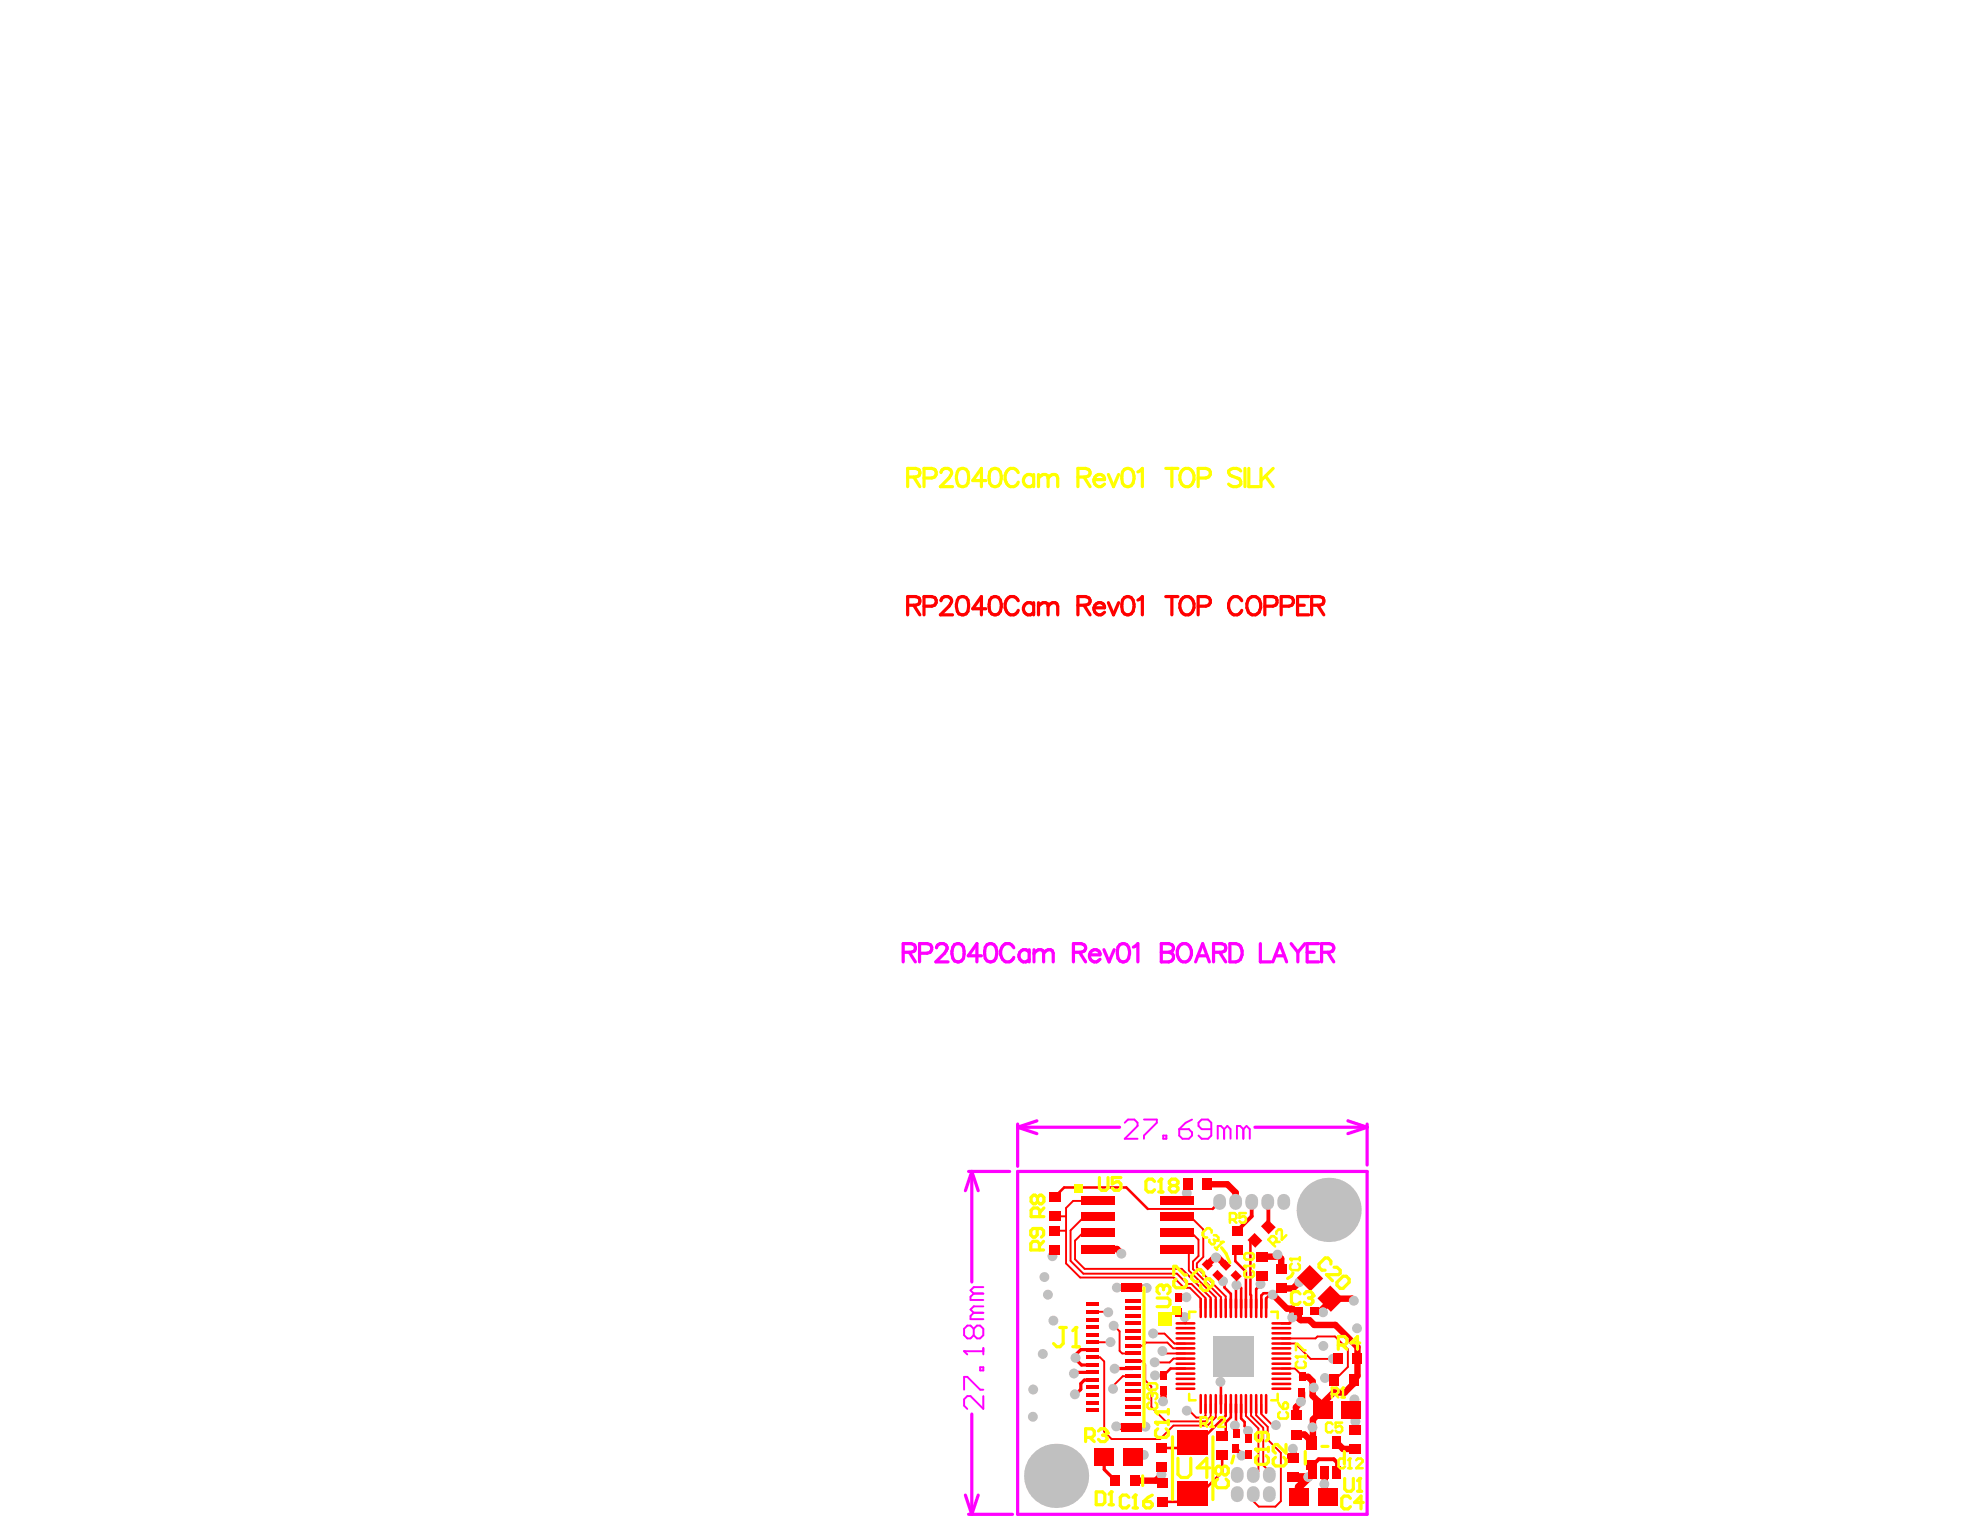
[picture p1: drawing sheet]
<svg xmlns="http://www.w3.org/2000/svg" width="279mm" height="216mm" viewBox="0 0 279 216" stroke-linecap="round" stroke-linejoin="round" font-family="sans-serif">
<g fill="none" stroke="#f0f" stroke-width=".45">
<path d="M127.4 134.4h1.2l.3-.2a.59 .59 0 0 0 0-.9l-.3-.1h-1.2v2.5M128.3 134.4l.9 1.3M129.8 134.5h1a.71 .71 0 0 0 .7-.8l-.3-.4-.4-.1h-1v2.5M132.2 133.7a.63 .63 0 0 1 .5-.5h.4a.62 .62 0 0 1 .4 1l-.2 .3-1.2 1.2h1.7M134.7 133.3a.86 .86 0 0 1 1.3 .4v.5v1a.8 .8 0 0 1-.8 .5 .8 .8 0 0 1-.7-.5 2.04 2.04 0 0 1 .2-1.9zM138.5 134.9h-1.9l1.3-1.7v2.5M139.3 133.3a.82 .82 0 0 1 1.2 .4 1.94 1.94 0 0 1-.2 1.9 .82 .82 0 0 1-1.3-.4 2.23 2.23 0 0 1 .3-1.9zM143.1 133.7a.96 .96 0 0 0-1.1-.6 .96 .96 0 0 0-.8 1.1 1.2 1.2 0 0 0 1.2 1.5l.3-.1 .4-.5M145.2 134.4a.83 .83 0 0 0-1.3-.1 .83 .83 0 0 0 .2 1.3 .72 .72 0 0 0 1.1-.2M145.2 134v1.7M145.9 134.5l.6-.5h.4l.3 .2 .1 .3M145.9 134v1.7"/>
<path d="M147.3 134.5l.6-.5h.4l.2 .2 .1 .3v1.2M147.3 134.5v1.2M151.5 134.4h1.1l.3-.2a.54 .54 0 0 0 0-.9l-.3-.1h-1.1v2.5M152.3 134.4l.9 1.3M153.7 134.7a.83 .83 0 0 0 .5 1 .83 .83 0 0 0 1-.3M153.9 134.4a.72 .72 0 0 1 .8-.4 .72 .72 0 0 1 .5 .7h-1.5zM155.8 134l.7 1.7 .7-1.7M158 133.3a.82 .82 0 0 1 1.3 .4 1.94 1.94 0 0 1-.3 1.9 .82 .82 0 0 1-1.2-.4 2.23 2.23 0 0 1 .2-1.9zM159.9 133.7l.7-.5v2.5M163.9 133.2h1.1l.3 .1a.54 .54 0 0 1 0 .9l-.3 .2 .3 .1a.67 .67 0 0 1 .3 .8 .67 .67 0 0 1-.6 .4h-1.1zM163.9 134.4h1.1M166.4 133.5a.96 .96 0 0 1 1.1-.3 .96 .96 0 0 1 .6 1 1.2 1.2 0 0 1-1.2 1.5 1.48 1.48 0 0 1-.5-2.2z"/>
<path d="M168.7 135.7l1-2.5 1 2.5M169.1 134.9h1.2M171.2 134.4h1.2l.3-.2a.59 .59 0 0 0 0-.9l-.3-.1h-1.2v2.5M172.1 134.4l.9 1.3M173.6 133.2h.8a1.42 1.42 0 0 1 .6 2.2l-.6 .3h-.8zM177.8 133.2v2.5h1.5M179.6 135.7l1-2.5 1 2.5M180 134.9h1.2M182.2 133.2l.9 1.2M183.1 134.4v1.3M184.1 133.2l-1 1.2M184.5 134.4h1"/>
<path d="M186.1 133.2h-1.6v2.5h1.6M186.5 134.4h1.1l.4-.2a.59 .59 0 0 0 0-.9l-.4-.1h-1.1v2.5M187.4 134.4l.8 1.3M143.6 158.6v6M143.6 159.1l2.7 .9M143.6 159.1h14.4M146.3 158.2l-2.7 .9M177.1 159.1h15.8M190.2 158.2l2.7 .9M192.9 158.6v5.8M192.9 159.1l-2.7 .9M136.7 165.3h5.8"/>
<path d="M137.1 165.3l-.9 2.7M137.1 165.3v15.6M137.1 165.3l.9 2.7M143.6 165.3h49.3v48.4h-49.3zM137.1 199.5v14.2M136.2 211l.9 2.7M136.7 213.7h6.2M138 211l-.9 2.7"/>
</g>
<g fill="none" stroke="#f0f" stroke-width=".27">
<path d="M158.7 158.4l.5-.4h.9l.4 .4v.5l-1.8 1.8h1.8M161.4 158h1.8v.4l-1.8 1.8v.5M166.4 159.3h1.4l.4 .5v.4l-.4 .5h-.9l-.5-.5zM168.2 158l-.9 .4-.9 .9M170.9 159.3h-1.3l-.5-.4v-.5l.5-.4h.9l.4 .4v1.8l-.4 .5h-.9l-.5-.5M172.7 159.3l-.4-.4h-.5v1.8M172.7 159.3v1.4M172.7 159.3l.5-.4 .4 .4v1.4M175.5 159.3l-.5-.4h-.5v1.8M175.5 159.3v1.4M175.5 159.3l.4-.4 .5 .4v1.4M164.1 160.2h.5v.5h-.5z"/>
<path d="M136 190.7h.1M136 196.1v-1.8h.5l1.8 1.8h.5M136 190.7h2.8M136 190.7l.5 .4M137.4 187.5l.5-.4h.4l.5 .4v.9l-.5 .5h-.4l-.5-.5M137.4 187.5l-.5-.4h-.4l-.5 .4v.9l.5 .5h.4l.5-.5M137.4 187.5v.9M137.4 185.2l-.5 .5v.5h1.9M137.4 182.5l-.5 .5v.4h1.9M137.4 185.2h1.4M137.4 182.5h1.4M138.3 192.9h.5v.5h-.5z"/>
<path d="M138.8 190.2v.9M138.8 197v1.8l-1.9-1.8h-.4l-.5 .5v.9l.5 .4M138.8 184.3h-1.4l-.5 .5 .5 .4M138.8 181.6h-1.4l-.5 .5 .5 .4"/>
</g>
<path d="M151.7 196.8h.1M151.8 193.7l-.2 .1M152.6 192.6h1.5M154.1 194.7h-1.1l-.5 .5v.9M157.4 193.1v.1" fill="none" stroke="#f00" stroke-width=".45"/>
<path d="M148.8 173.7h1.6M151.4 169.5l-1 1v1.1h-1.6M152.8 174h2.2M153 171.7h2M154.1 191.5h1.1M156.4 185.1v.1M156.8 189.4h.1M156.9 189.4h.1M157.1 195.5v.5" fill="none" stroke="#f00" stroke-width=".27"/>
<circle cx="157.7" cy="181.7" r=".45" fill="#f00"/>
<g fill="none" stroke="#f00" stroke-width=".27">
<path d="M167.8 176.4v2.9M168.2 174l.9 .9M169.1 177.2l-.8 .8v1.1M169.8 177.4l-.9 .9v.6M159.8 192.1h1.3l.5 .5M161.6 194.8l.9 .8M161.7 189.5l-.5 .4h-1.4M164.1 190.9v.1M164.3 188.2l1.4 1.4M164.7 189.5l.8 .8M165.6 191.7l-.6 .6M167.1 181.7h.8l1.5 1.6"/>
<path d="M167.5 181.2h.6l2 2M170.1 198.1v1.7l-.3 .2h-1l-1.3-1.2v.3M170.8 198.1v1.8M171.6 198.1v1.9"/>
</g>
<path d="M161.8 181.7l.1 .1M164 207v1.1" fill="none" stroke="#f00" stroke-width=".91"/>
<path d="M167.3 185.9v.8M173 198.1v1.7M173.7 198.1v1.9l-.7 .7M169.1 203.6h-.8l-.7 .7M169.4 210.8h-1.1l-1.2 1.1" fill="none" stroke="#f00" stroke-width=".36"/>
<circle cx="172.3" cy="195" r=".18" fill="#f00"/>
<g fill="none" stroke="#f00" stroke-width=".36">
<path d="M150.2 167.6l-1.4 1.3M172.1 169.6l-1 1M174.3 178l1.5 1.5M172.6 180.8v.1l.2 .2v.6l.9 .9M174.4 198.1v3l-.1 .1M174.5 181.4h.2M174.7 181.4l.4 .4M174.7 181.4l-.3 .3M175.1 198.1v2.1l.5 .5v.6M176.4 182.7l.1 .1M178 182.8l.3-.3h1.1l-.7 .7M182.4 185.9v.3l-.5 .5"/>
<path d="M176.2 201.9h.1"/>
</g>
<g fill="none" stroke="#f00" stroke-width=".91">
<path d="M157.6 176.2l.7 .7M171.4 177.5h.5l1 1M180.3 177.1l-.1 .2h-2.1M182.4 184.7v1.2M182.9 198.6v1.1M183.3 184.9v1.2l.3 .2M183.4 181l-.9 .8M185.2 194.9v2.1M185.8 185.1h.5M186.6 198.4v.5l-1.3 1.4M190.7 198.9v.8l.6 .6v.3M191 195.2l-1.3 1.3"/>
<path d="M157.6 201.3h.1M183 202.4h1.1M186.9 209.4v1.4l.5 .4M189.5 204.5h1.7"/>
</g>
<g fill="none" stroke="#f00" stroke-width=".27">
<path d="M151.7 175.1v2.6M157.2 187.1l.8 .8M158 190.6l.3 .4M158.4 194.2l-1.3 1.3M175.8 198.1v1.7M176.5 198.1v1.7M177.3 198.1v1.6M178 198.1v1.4l1.6 1.6h.5M182.7 193.1l1 1M185 191.8h3.2M185.9 188.6l-.3 .3M176.9 210.6v1.2"/>
<path d="M178.3 206.8l.8 .8M179.1 207.2v1.2"/>
</g>
<path d="M176.6 169.6v2M178.9 169.6l.1 .1M186.1 205.9l-.8 .8v1.2" fill="none" stroke="#f00" stroke-width=".54"/>
<path d="M183.3 209.8v1.4" fill="none" stroke="#f00" stroke-width="1.1"/>
<path d="M152.5 190.4h1.6" fill="none" stroke="#f00" stroke-width=".45"/>
<circle cx="161.7" cy="201.3" r=".45" fill="#f00"/>
<g fill="none" stroke="#f00" stroke-width=".27">
<path d="M150.4 171.6v6.7l2 2h13.2l1.5 1.4M151.4 169.5h3.6M151.7 177.7l1.4 1.4h13.7l4 4v1.5M152.8 174l-1.1 1.1M153 171.7l-1.9 1.9v4.3l1.8 1.8h13.2l1.4 1.5M162 170.6h9.1M166 171.7h2l1.8 1.8v3.9M166 174h2.2M167.8 179.3l3.8 3.8v1.5M168.3 179.1l4 3.9v1.6M168.9 178.9l4.1 4v1.7M169.1 174.9v2.3"/>
<path d="M154.1 189.4h2.8M154.1 185.1h2.3M155.2 191.5l.6 .6v9.9l1.1 1.1h6.8l1.9-1.9h4.8l1.2-1.2M158 187.9v2.7M158.3 191h1.5M158.4 194.2h1.4M161.6 192.6v2.2M161.7 189.5h3M162.5 195.6v2.9l2 2.1h5.7l.6-.7M162.8 188.2h1.5M163 192.3h2M164.1 191h3.2"/>
<path d="M164.1 190.7v.2M165.5 190.3h1.8M165.6 191.7h1.7M165.7 189.6h1.6M169.4 183.3v1.3M170.1 183.2v1.4M175.8 199.8l1.8 1.8v6l-.7 .8M176.5 199.8l1.8 1.7v5.3M177.3 199.7l1.6 1.6v1.9l1.8 1.8v6.8l-.7 .8h-2.4l-.7-.8M180.8 189.6h2l2.2 2.2M180.8 193.1h1.9M180.8 188.9h4.8"/>
<path d="M183.7 194.1v.2M185.9 188.6h2.5l1.8 1.8v2.5l-1.8 1.8h-1.1"/>
</g>
<g fill="none" stroke="#f00" stroke-width=".91">
<path d="M155 176.2h2.6M167.5 168.4v.6l-.4 .5h-1.1M170.3 167.1h2.9l1.2 1.2v1.3M171.4 177.5l-1.1 1M180.3 177.2l.5 .4v1.5M157.7 181.7h4.1M164.2 196.2v1.6M166.4 183l1.1 .1M179.7 182.7l1.9 2h.8M180.8 181.8h1.7M183.6 186.3h1.2l.7 .7h2.9l3.2 3.1v4.1l-.6 .5v.5M183.7 196.5v1.2l-.8 .9"/>
<path d="M183.7 194.3h.9l.6 .6M186 197.7l.6 .6M189.7 196.5h-1.5l-1.6 1.5v.4l-1.4-1.4M191.1 183.6l-.3-.3h-3v.3l-1.5 1.5M157.6 201.3h4.1M160.1 208.9h3l.9-.8v1.1M182.5 204.5v1.2M185.3 200.3v3.3l-1.2-1.2M186.9 207.9v1.5M188.7 203.6l.8 .9"/>
</g>
<g fill="none" stroke="#f00" stroke-width=".36">
<path d="M150.2 167.6h8.7l3.1 3M174.3 176.1v1.9M175.8 179.5v5.1M176.4 175v7.7M166.3 185.2h.3l.7 .7M167.3 193.1h-2.1l-1 1h-1.1M173 199.8l-3.9 3.8M173.7 182.6v2M174 191.4l-1.7 1.7v5M174.4 181.7v2.9M175.1 181.8v2.8M176.5 182.8v1.8"/>
<path d="M177.9 181.2l-.6 .7v2.7M178 182.8v1.8M178.7 183.2v1.4M180.8 186.7h1.1M164 204.3h3.6M164 211.9h3.1M172.5 205.3v2.4l-3.1 3.1M173 200.7v1.5M175.6 201.3l.7 .6"/>
</g>
<path d="M176.6 171.6l-2 2.1M179 169.7v3.4M174.4 204.4l.9 .9v.1M186.1 205.9h2.1l.5 .5v1.5" fill="none" stroke="#f00" stroke-width=".54"/>
<g fill="none" stroke="#f00" stroke-width=".45">
<path d="M128.1 85.4h1.1l.4-.1a.59 .59 0 0 0 0-1l-.4-.1h-1.1v2.6M128.9 85.4l.9 1.4M130.4 85.5h1.1a.71 .71 0 0 0 .6-.8l-.2-.4-.4-.1h-1.1v2.6M132.8 84.8a.63 .63 0 0 1 .5-.6h.5a.62 .62 0 0 1 .3 1l-.2 .3-1.2 1.3h1.7M135.3 84.3a.86 .86 0 0 1 1.3 .4l.1 .6-.1 1a.8 .8 0 0 1-.8 .5 .8 .8 0 0 1-.7-.5 2.04 2.04 0 0 1 .2-2zM139.1 85.9h-1.8l1.2-1.7v2.6M139.9 84.3a.82 .82 0 0 1 1.3 .4 1.94 1.94 0 0 1-.3 1.9 .82 .82 0 0 1-1.2-.3 2.23 2.23 0 0 1 .2-2zM143.7 84.8a.96 .96 0 0 0-1.1-.6 .96 .96 0 0 0-.8 1 1.2 1.2 0 0 0 1.3 1.6l.5-.4 .1-.3M145.9 85.4a.83 .83 0 0 0-1.3-.1 .83 .83 0 0 0 .2 1.3 .72 .72 0 0 0 1.1-.2M145.9 85v1.8M146.5 85.5l.7-.5h.3l.3 .2 .1 .3M146.5 85v1.8"/>
<path d="M147.9 85.5l.6-.5h.4l.2 .2 .2 .3v1.3M147.9 85.5v1.3M152.1 85.4h1.1l.4-.1a.54 .54 0 0 0 0-1l-.4-.1h-1.1v2.6M153 85.4l.8 1.4M154.4 85.8a.83 .83 0 0 0 .5 .9 .83 .83 0 0 0 1-.3M154.5 85.4a.72 .72 0 0 1 .8-.4 .72 .72 0 0 1 .6 .8h-1.5zM156.4 85l.7 1.8 .8-1.8M158.7 84.3a.82 .82 0 0 1 1.2 .4 1.94 1.94 0 0 1-.3 1.9 .82 .82 0 0 1-1.2-.3 2.23 2.23 0 0 1 .3-2zM160.6 84.7l.6-.5v2.6M164.5 84.2h1.7M165.4 84.2v2.6M166.8 84.5a.96 .96 0 0 1 1.1-.3 .96 .96 0 0 1 .6 1 1.2 1.2 0 0 1-1.2 1.6 1.48 1.48 0 0 1-.5-2.3z"/>
<path d="M169.1 85.5h1.1a.68 .68 0 0 0 .6-.6 .68 .68 0 0 0-.6-.7h-1.1v2.6M175.2 84.8a.96 .96 0 0 0-1.1-.6 .96 .96 0 0 0-.7 1 1.2 1.2 0 0 0 1.2 1.6l.3-.2 .3-.5M176.2 84.5a.88 .88 0 0 1 .8-.3 .88 .88 0 0 1 .8 .6 1.52 1.52 0 0 1-.6 2 1.04 1.04 0 0 1-1.3-1v-.6zM178.5 85.5h1.1l.4-.1a.69 .69 0 0 0 .2-.7 .69 .69 0 0 0-.6-.5h-1.1v2.6M180.8 85.5h1.1a.71 .71 0 0 0 .6-.8l-.2-.4-.4-.1h-1.1v2.6M183.1 85.4h.9M184.7 84.2h-1.6v2.6h1.6M185.1 85.4h1.1l.4-.1a.59 .59 0 0 0 0-1l-.4-.1h-1.1v2.6M185.9 85.4l.9 1.4M151.8 193.7h2.3M152.5 196.1l-.7 .7M152.5 190.4l-1 1.1 1.1 1.1"/>
<path d="M157.4 193.1h2.4M155.8 205.6v1.8l1.6 1.5"/>
</g>
<path d="M182.5 208.4h2.2l-1.4 1.4" fill="none" stroke="#f00" stroke-width="1.1"/>
<g fill="#c0c0c0">
<circle cx="183.3" cy="180.9" r=".7"/>
<circle cx="175.2" cy="205.4" r=".7"/>
<circle cx="176.1" cy="201.9" r=".7"/>
<circle cx="174.3" cy="201.1" r=".7"/>
<circle cx="172.2" cy="195" r=".7"/>
<circle cx="167.2" cy="185.9" r=".7"/>
<circle cx="167.4" cy="183.1" r=".7"/>
<circle cx="171.6" cy="177.4" r=".7"/>
<circle cx="172.6" cy="180.8" r=".7"/>
<circle cx="180.3" cy="177" r=".7"/>
<circle cx="182.4" cy="185.9" r=".7"/>
<circle cx="179.6" cy="182.7" r=".7"/>
<circle cx="177.9" cy="181.2" r=".7"/>
<circle cx="163" cy="194.1" r=".7"/>
<circle cx="162.7" cy="188.2" r=".7"/>
<circle cx="164" cy="190.7" r=".7"/>
<circle cx="162.9" cy="192.2" r=".7"/>
<circle cx="164.1" cy="197.7" r=".7"/>
<circle cx="167.5" cy="199.1" r=".7"/>
<circle cx="163.9" cy="208.1" r=".7"/>
<circle cx="151.8" cy="191.6" r=".7"/>
<circle cx="157.2" cy="187.1" r=".7"/>
<circle cx="156.7" cy="189.4" r=".7"/>
<circle cx="156.4" cy="185.2" r=".7"/>
<circle cx="157.1" cy="196" r=".7"/>
<circle cx="157.3" cy="193.1" r=".7"/>
<circle cx="151.5" cy="193.8" r=".7"/>
<circle cx="151.7" cy="196.8" r=".7"/>
<circle cx="158.2" cy="176.9" r=".7"/>
<circle cx="180" cy="201.1" r=".7"/>
<circle cx="161.4" cy="205.3" r=".7"/>
<circle cx="147.4" cy="180.2" r=".7"/>
<circle cx="147.9" cy="182.7" r=".7"/>
<circle cx="148.5" cy="177.3" r=".7"/>
<circle cx="191.5" cy="187.4" r=".7"/>
<circle cx="191.3" cy="200.6" r=".7"/>
<circle cx="186.9" cy="209.4" r=".7"/>
<circle cx="182.4" cy="204.4" r=".7"/>
<circle cx="184.6" cy="208.4" r=".7"/>
<circle cx="167.5" cy="168.4" r=".7"/>
<circle cx="148.6" cy="186.4" r=".7"/>
<circle cx="147.2" cy="191.1" r=".7"/>
<circle cx="145.8" cy="196.1" r=".7"/>
<circle cx="145.7" cy="199.9" r=".7"/>
<circle cx="185.2" cy="201.4" r=".7"/>
<circle cx="183.6" cy="197.8" r=".7"/>
<circle cx="174.5" cy="181.3" r=".7"/>
<circle cx="186.7" cy="185.2" r=".7"/>
<circle cx="161.8" cy="181.7" r=".7"/>
<circle cx="157.6" cy="181.7" r=".7"/>
<circle cx="161.6" cy="201.3" r=".7"/>
<circle cx="157.5" cy="201.3" r=".7"/>
<circle cx="191" cy="183.6" r=".7"/>
<circle cx="187" cy="194.4" r=".7"/>
<circle cx="186.7" cy="189.9" r=".7"/>
<circle cx="188.1" cy="191.7" r=".7"/>
<circle cx="191.1" cy="197.5" r=".7"/>
<circle cx="185.4" cy="195.8" r=".7"/>
</g>
<path d="M172.1 169.4v.4M174.4 169.4v.4M178.9 169.4v.4M181.2 169.4v.4M174.6 207.9v.5M174.6 210.6v.5M176.9 207.9v.5M176.9 210.6v.5M179.1 207.9v.5M179.1 210.6v.5" fill="none" stroke="#c0c0c0" stroke-width="1.8"/>
<circle cx="149" cy="208.3" r="4.5" fill="#c0c0c0"/>
<path d="M176.6 169.4v.4" fill="none" stroke="#c0c0c0" stroke-width="1.8"/>
<path d="M171.2 188.5h5.7v5.7h-5.7z" fill-rule="evenodd" fill="#c0c0c0"/>
<circle cx="187.5" cy="170.7" r="4.5" fill="#c0c0c0"/>
<g fill="#f00">
<path d="M153.3 198.7h1.7v.6h-1.7z" fill-rule="evenodd"/>
<path d="M153.3 195.5h1.7v.5h-1.7z" fill-rule="evenodd"/>
<path d="M153.3 196.6h1.7v.5h-1.7z" fill-rule="evenodd"/>
<path d="M153.3 194.5h1.7v.5h-1.7z" fill-rule="evenodd"/>
<path d="M153.3 192.3h1.7v.6h-1.7z" fill-rule="evenodd"/>
<path d="M153.3 193.4h1.7v.5h-1.7z" fill-rule="evenodd"/>
<path d="M153.3 191.3h1.7v.5h-1.7z" fill-rule="evenodd"/>
<path d="M153.3 189.1h1.7v.6h-1.7z" fill-rule="evenodd"/>
<path d="M153.3 188.1h1.7v.5h-1.7z" fill-rule="evenodd"/>
<path d="M153.3 183.8h1.7v.5h-1.7z" fill-rule="evenodd"/>
<path d="M153.3 184.8h1.7v.6h-1.7z" fill-rule="evenodd"/>
<path d="M153.3 185.9h1.7v.6h-1.7z" fill-rule="evenodd"/>
<path d="M163.7 195.6h.9v1.3h-.9z" fill-rule="evenodd"/>
<path d="M166.9 166.3h1.4v1.6h-1.4z" fill-rule="evenodd"/>
<path d="M171.7 201.9h1.6v1.3h-1.6z" fill-rule="evenodd"/>
<path d="M175.8 202.4h.9v1.3h-.9z" fill-rule="evenodd"/>
<path d="M182.2 201.8h1.5v1.3h-1.5z" fill-rule="evenodd"/>
<path d="M182.2 199h1.5v1.4h-1.5z" fill-rule="evenodd"/>
<path d="M183.2 195.8h1v1.3h-1z" fill-rule="evenodd"/>
<path d="M182.6 184.4h1.3v1h-1.3z" fill-rule="evenodd"/>
<path d="M153.3 197.7h1.7v.5h-1.7z" fill-rule="evenodd"/>
<path d="M153.3 190.2h1.7v.5h-1.7z" fill-rule="evenodd"/>
<path d="M153.3 187.1h1.7v.5h-1.7z" fill-rule="evenodd"/>
<path d="M156.7 208.2h1.4v1.5h-1.4z" fill-rule="evenodd"/>
<path d="M163.7 193.4h1v1.3h-1z" fill-rule="evenodd"/>
</g>
<path d="M169.4 183.3v2.5M169.4 196.9v2.5" fill="none" stroke="#f00" stroke-width=".36"/>
<path d="M171.7 204.6h1.6v1.4h-1.6z" fill-rule="evenodd" fill="#f00"/>
<path d="M170.8 196.9v2.5M171.6 196.9v2.5M172.3 196.9v2.5M173 196.9v2.5" fill="none" stroke="#f00" stroke-width=".36"/>
<path d="M171.1 179.9l.7-.7 .8 .8-.7 .8z" fill-rule="evenodd" fill="#f00"/>
<path d="M170.8 183.3v2.5M171.6 183.3v2.5M172.3 183.3v2.5M173 183.3v2.5" fill="none" stroke="#f00" stroke-width=".36"/>
<path d="M175.7 204.6h1v1.2h-1z" fill-rule="evenodd" fill="#f00"/>
<path d="M174.4 183.3v2.5M174.4 196.9v2.5M175.1 183.3v2.5M175.1 196.9v2.5M175.8 183.3v2.5M175.8 196.9v2.5M176.5 183.3v2.5M176.5 196.9v2.5M178 183.3v2.5M178 196.9v2.5M178.7 183.3v2.5M178.7 196.9v2.5" fill="none" stroke="#f00" stroke-width=".36"/>
<g fill="#f00">
<path d="M181.7 205.1h1.6v1.3h-1.6z" fill-rule="evenodd"/>
<path d="M181.7 207.8h1.6v1.3h-1.6z" fill-rule="evenodd"/>
<path d="M183.3 193.7h.9v1.2h-.9z" fill-rule="evenodd"/>
<path d="M186.4 207h1.1v1.8h-1.1z" fill-rule="evenodd"/>
<path d="M185.3 197.7h2.7v2.5h-2.7z" fill-rule="evenodd"/>
<path d="M190.3 193.9h1.4v1.6h-1.4z" fill-rule="evenodd"/>
<path d="M177.9 173l1-.9 1.1 1.1-1 1z" fill-rule="evenodd"/>
<path d="M158.8 198.3h2.1v.5h-2.1z" fill-rule="evenodd"/>
<path d="M158.8 199.3h2.1v.5h-2.1z" fill-rule="evenodd"/>
<path d="M158.8 197.1h2.1v.6h-2.1z" fill-rule="evenodd"/>
<path d="M158.8 196.1h2.1v.5h-2.1z" fill-rule="evenodd"/>
<path d="M158.8 195h2.1v.6h-2.1z" fill-rule="evenodd"/>
<path d="M158.8 192.8h2.1v.5h-2.1z" fill-rule="evenodd"/>
<path d="M158.8 191.8h2.1v.5h-2.1z" fill-rule="evenodd"/>
<path d="M158.8 187.5h2.1v.6h-2.1z" fill-rule="evenodd"/>
<path d="M158.8 189.7h2.1v.5h-2.1z" fill-rule="evenodd"/>
<path d="M158.8 188.6h2.1v.5h-2.1z" fill-rule="evenodd"/>
<path d="M158.8 184.3h2.1v.5h-2.1z" fill-rule="evenodd"/>
<path d="M158.8 185.4h2.1v.5h-2.1z" fill-rule="evenodd"/>
<path d="M152.6 173.4h4.8v1.2h-4.8z" fill-rule="evenodd"/>
<path d="M148 173h1.6v1.3h-1.6z" fill-rule="evenodd"/>
<path d="M152.6 171.1h4.8v1.2h-4.8z" fill-rule="evenodd"/>
<path d="M148 171h1.6v1.3h-1.6z" fill-rule="evenodd"/>
<path d="M163.2 206.4h1.5v1.3h-1.5z" fill-rule="evenodd"/>
</g>
<path d="M166 196h2.5M166 195.3h2.5M166 193.8h2.5M166 193.1h2.5M166 192.4h2.5M166 191h2.5M166 191.7h2.5M166 188.1h2.5M166 188.9h2.5M166 189.6h2.5M166 187.4h2.5" fill="none" stroke="#f00" stroke-width=".36"/>
<g fill="#f00">
<path d="M165.9 184.6h.9v1.3h-.9z" fill-rule="evenodd"/>
<path d="M169.6 178.4l.7-.7 .9 .9-.8 .7z" fill-rule="evenodd"/>
<path d="M172.1 178.5l.8-.8 .8 .9-.7 .7z" fill-rule="evenodd"/>
<path d="M163.7 173.4h4.7v1.2h-4.7z" fill-rule="evenodd"/>
<path d="M173.8 173h1.6v1.3h-1.6z" fill-rule="evenodd"/>
<path d="M163.7 171.1h4.7v1.2h-4.7z" fill-rule="evenodd"/>
<path d="M169.6 166.3h1.4v1.6h-1.4z" fill-rule="evenodd"/>
<path d="M184.3 206h1.5v1.4h-1.5z" fill-rule="evenodd"/>
<path d="M188.1 202.7h1.1v1.8h-1.1z" fill-rule="evenodd"/>
<path d="M184.7 202.7h1.2v1.8h-1.2z" fill-rule="evenodd"/>
<path d="M184.3 203.3h1.5v1.3h-1.5z" fill-rule="evenodd"/>
</g>
<path d="M179.6 196h2.5M179.6 195.3h2.5M179.6 191h2.5M179.6 193.8h2.5M179.6 193.1h2.5M179.6 192.4h2.5M179.6 191.7h2.5" fill="none" stroke="#f00" stroke-width=".36"/>
<path d="M188.2 191h1.3v1.5h-1.3z" fill-rule="evenodd" fill="#f00"/>
<path d="M179.6 188.1h2.5M179.6 188.9h2.5M179.6 189.6h2.5M179.6 187.4h2.5" fill="none" stroke="#f00" stroke-width=".36"/>
<g fill="#f00">
<path d="M184.9 184.4h1.2v1h-1.2z" fill-rule="evenodd"/>
<path d="M180 181.1h1.6v1.4h-1.6z" fill-rule="evenodd"/>
<path d="M177.3 176.7h1.6v1.3h-1.6z" fill-rule="evenodd"/>
<path d="M190.9 191h1.3v1.5h-1.3z" fill-rule="evenodd"/>
<path d="M159.4 208.2h1.4v1.5h-1.4z" fill-rule="evenodd"/>
<path d="M154.5 204.3h2.7v2.5h-2.7z" fill-rule="evenodd"/>
<path d="M158.8 190.7h2.1v.6h-2.1z" fill-rule="evenodd"/>
<path d="M158.8 193.9h2.1v.6h-2.1z" fill-rule="evenodd"/>
<path d="M152.6 175.7h4.8v1.1h-4.8z" fill-rule="evenodd"/>
<path d="M158.8 183.3h2.1v.5h-2.1z" fill-rule="evenodd"/>
<path d="M158.8 186.5h2.1v.5h-2.1z" fill-rule="evenodd"/>
<path d="M148 175.7h1.6v1.4h-1.6z" fill-rule="evenodd"/>
<path d="M152.6 168.9h4.8v1.2h-4.8z" fill-rule="evenodd"/>
<path d="M148 168.2h1.6v1.4h-1.6z" fill-rule="evenodd"/>
<path d="M173.9 203.8h1v1.3h-1z" fill-rule="evenodd"/>
<path d="M166.1 209h4.3v3.5h-4.3z" fill-rule="evenodd"/>
<path d="M163.2 203.7h1.5v1.3h-1.5z" fill-rule="evenodd"/>
<path d="M163.2 208.5h1.6v1.4h-1.6z" fill-rule="evenodd"/>
<path d="M163.2 211.2h1.6v1.4h-1.6z" fill-rule="evenodd"/>
<path d="M174 201.6h.9v1.3h-.9z" fill-rule="evenodd"/>
</g>
<path d="M166 194.6h2.5M166 190.3h2.5M170.1 196.9v2.5M173.7 196.9v2.5" fill="none" stroke="#f00" stroke-width=".36"/>
<g fill="#f00">
<path d="M173.6 180l.8-.8 .8 .9-.7 .7z" fill-rule="evenodd"/>
<path d="M165.8 182.4h1v1.3h-1z" fill-rule="evenodd"/>
</g>
<path d="M166 186.7h2.5M170.1 183.3v2.5M173.7 183.3v2.5" fill="none" stroke="#f00" stroke-width=".36"/>
<g fill="#f00">
<path d="M163.7 175.7h4.7v1.1h-4.7z" fill-rule="evenodd"/>
<path d="M173.8 175.7h1.6v1.4h-1.6z" fill-rule="evenodd"/>
<path d="M163.7 168.9h4.7v1.2h-4.7z" fill-rule="evenodd"/>
<path d="M184.7 207h1.2v1.8h-1.2z" fill-rule="evenodd"/>
<path d="M188.1 207h1.1v1.8h-1.1z" fill-rule="evenodd"/>
<path d="M181.9 210h2.7v2.5h-2.7z" fill-rule="evenodd"/>
<path d="M186 210h2.7v2.5h-2.7z" fill-rule="evenodd"/>
</g>
<path d="M177.3 196.9v2.5M179.6 194.6h2.5M179.6 190.3h2.5" fill="none" stroke="#f00" stroke-width=".36"/>
<g fill="#f00">
<path d="M187.6 193.9h1.4v1.6h-1.4z" fill-rule="evenodd"/>
<path d="M177.3 179.4h1.6v1.3h-1.6z" fill-rule="evenodd"/>
</g>
<path d="M177.3 183.3v2.5M179.6 186.7h2.5" fill="none" stroke="#f00" stroke-width=".36"/>
<g fill="#f00">
<path d="M183 180.3l1.8-1.8 1.9 1.9-1.8 1.8z" fill-rule="evenodd"/>
<path d="M185.9 183.2l1.8-1.8 1.9 1.9-1.8 1.8z" fill-rule="evenodd"/>
<path d="M180 178.4h1.6v1.4h-1.6z" fill-rule="evenodd"/>
<path d="M190.4 203.8h1.6v1.3h-1.6z" fill-rule="evenodd"/>
<path d="M190.4 201.1h1.6v1.3h-1.6z" fill-rule="evenodd"/>
<path d="M166.2 201.8h4.3v3.6h-4.3z" fill-rule="evenodd"/>
<path d="M176 175l1-1 1.1 1.1-1 1z" fill-rule="evenodd"/>
<path d="M158.3 181.1h2.8v1.2h-2.8z" fill-rule="evenodd"/>
<path d="M158.5 204.3h2.7v2.5h-2.7z" fill-rule="evenodd"/>
<path d="M158.3 200.8h2.8v1.2h-2.8z" fill-rule="evenodd"/>
<path d="M189.3 197.7h2.8v2.5h-2.8z" fill-rule="evenodd"/>
</g>
<path d="M151.6 167.2h1.1v1.1h-1.1z" fill="#ff0"/>
<path d="M167.8 196.7v.9h.9M168.7 185.1h-.9v.9M179.4 185.1h.9v.9M180.3 196.7v.9h-.9" fill="none" stroke="#ff0" stroke-width=".36"/>
<path d="M172.4 176.1l.6 .8 .6 1.3M182.5 179.6l-.3 .4-.5 .4M161.4 181.7v19.6M161.2 208.3v1.3M165.5 202.7v8.9M171.2 202.7v8.9M174.1 205.5l-.3 1M184.2 204.8v1.8M186.5 204.1h.9M189.7 204.8v1.8" fill="none" stroke="#ff0" stroke-width=".45"/>
<g fill="#ff0">
<path d="M165.5 184.3h1.1v1.2h-1.1z" fill-rule="evenodd"/>
<path d="M163.5 185.2h1.9v1.9h-1.9z" fill-rule="evenodd"/>
</g>
<path d="M182.1 177.7h1.3M182.3 178.3l-.2 .3v.4l.2 .2h.9l.2-.2v-.4l-.2-.3M183.4 177.4v.5" fill="none" stroke="#ff0" stroke-width=".36"/>
<circle cx="182.1" cy="177.7" r=".18" fill="#ff0"/>
<path d="M175.6 178.6h1.3M175.8 179.3l-.2 .2v.5l.2 .2h.9l.2-.2v-.5l-.2-.2M176.9 178.4v.5M182.1 177.7l.2 .2" fill="none" stroke="#ff0" stroke-width=".36"/>
<path d="M146.4 169l-.3-.3h-.3l-.3 .3v.6l.3 .3h.3l.3-.3M146.4 169l.3-.3h.3l.3 .3v.6l-.3 .3h-.3l-.3-.3M146.4 169v.6M146.7 171.7v-.9l-.3-.3h-.6l-.3 .3v.9h1.8M147.3 170.5l-.6 .6M171.8 208.7l-.3 .3v.6l.3 .3h1.2l.3-.3v-.6l-.3-.3M172.4 207.2l-.3-.3h-.3l-.3 .3v.6l.3 .3h.3l.3-.3M172.4 207.2l.3-.3h.3l.3 .3v.6l-.3 .3h-.3l-.3-.3M172.4 207.2v.6" fill="none" stroke="#ff0" stroke-width=".45"/>
<circle cx="175.6" cy="178.6" r=".18" fill="#ff0"/>
<path d="M175.6 178.6l.2 .3M175.6 177.1l.2-.3h.9l.2 .3v.4l-.2 .2h-.9l-.2-.2zM182.9 191.4h1.3M183.1 192.1l-.2 .2v.5l.2 .2h.9l.2-.2v-.5l-.2-.2M184.2 191.2v.5" fill="none" stroke="#ff0" stroke-width=".36"/>
<circle cx="182.9" cy="191.4" r=".18" fill="#ff0"/>
<path d="M182.9 191.4l.2 .3M182.9 190.5v-.9h.2l.9 .9h.2" fill="none" stroke="#ff0" stroke-width=".36"/>
<path d="M146.4 173.4v.9l-.4 .3h-.2l-.3-.3v-.6l.3-.3h1.1l.4 .3v.6l-.4 .3M146.7 176.4v-.9l-.3-.3h-.6l-.3 .3v.9h1.8M147.3 175.2l-.6 .6M155.1 166.2v1.5l.4 .3h.5l.4-.3v-1.5M158.2 166.2h-1.3v.9l.6-.3h.4l.3 .3v.6l-.3 .3h-.6l-.4-.3M162.9 166.7l-.3-.3h-.6l-.3 .3v1.2l.3 .3h.6l.3-.3M163.5 168.2h.6M163.8 166.4v1.8" fill="none" stroke="#ff0" stroke-width=".45"/>
<circle cx="163.8" cy="166.4" r=".23" fill="#ff0"/>
<path d="M163.8 166.4l-.3 .3M165.3 167.3l-.3-.3v-.3l.3-.3h.6l.3 .3v.3l-.3 .3M165.3 167.3l-.3 .3v.3l.3 .3h.6l.3-.3v-.3l-.3-.3M165.3 167.3h.6" fill="none" stroke="#ff0" stroke-width=".45"/>
<path d="M187.9 196.7h.7l.2-.2v-.4l-.2-.3h-.7v1.4M188.4 196.7l.4 .5M189.3 197.2h.4M189.5 195.8v1.4" fill="none" stroke="#ff0" stroke-width=".36"/>
<circle cx="189.5" cy="195.8" r=".18" fill="#ff0"/>
<path d="M189.5 195.8l-.2 .3" fill="none" stroke="#ff0" stroke-width=".36"/>
<path d="M154.7 210.5h.9l.3 .3v1.2l-.3 .3h-.9zM156.5 212.3h.6M156.8 210.5v1.8" fill="none" stroke="#ff0" stroke-width=".45"/>
<circle cx="156.8" cy="210.5" r=".23" fill="#ff0"/>
<path d="M156.8 210.5l-.3 .3M166.2 205.8v2.2l.5 .5h.9l.4-.5v-2.2M170.7 207.1h-1.8l1.4-1.3v2.7" fill="none" stroke="#ff0" stroke-width=".45"/>
<path d="M162.2 197.9l-.3 .2v.5l.3 .2h.9l.2-.2v-.5l-.2-.2M162.4 196.6h-.2l-.3 .2v.4l.3 .3" fill="none" stroke="#ff0" stroke-width=".36"/>
<circle cx="162.4" cy="196.6" r=".18" fill="#ff0"/>
<path d="M161.9 195.4l.3-.2h.9l.2 .2v.5l-.2 .2h-.9l-.3-.2zM162.4 196.6l.2 .2M162.6 196.8v.2M162.6 196.8l.2-.2h.3l.2 .2v.4l-.2 .3" fill="none" stroke="#ff0" stroke-width=".36"/>
<path d="M163.1 200.7h1.8M163.4 201.6l-.3 .3v.6l.3 .3h1.1l.4-.3v-.6l-.4-.3M164.9 200.4v.6" fill="none" stroke="#ff0" stroke-width=".45"/>
<circle cx="163.1" cy="200.7" r=".23" fill="#ff0"/>
<path d="M163.1 199.2h1.8M164.9 198.9v.6M163.1 200.7l.3 .3" fill="none" stroke="#ff0" stroke-width=".45"/>
<circle cx="163.1" cy="199.2" r=".23" fill="#ff0"/>
<path d="M163.1 199.2l.3 .3" fill="none" stroke="#ff0" stroke-width=".45"/>
<path d="M171 200v1.3M169.4 200.9h.7l.2-.2v-.5l-.2-.2h-.7v1.3M169.9 200.9l.4 .4M170.8 201.3h.4" fill="none" stroke="#ff0" stroke-width=".36"/>
<circle cx="171" cy="200" r=".18" fill="#ff0"/>
<path d="M171 200l-.2 .2M171.9 200.2l.2-.2h.5l.2 .2v.2l-.9 .9h.9" fill="none" stroke="#ff0" stroke-width=".36"/>
<path d="M165.6 179.9v-1.2h.4l1.1 1.2h.3M163.3 183.2h1.5l.3 .3v.6l-.3 .3h-1.5M163.9 181.4h-.3l-.3 .3v.6l.3 .3M166 180.5l-.4 .3v.6l.4 .3h1.1l.3-.3v-.6l-.3-.3M169.4 181.3v.4l.4 .4h.5l.9-.8v-.4l-.5-.4h-.4l-.2 .1v.5l.6 .6M169.8 180v-.4l-.4-.5h-.4l-.8 .9v.5l.4 .4h.4" fill="none" stroke="#ff0" stroke-width=".45"/>
<circle cx="163.9" cy="181.4" r=".23" fill="#ff0"/>
<path d="M163.9 181.4l.3 .3M164.2 181.7v.3M164.2 181.7l.3-.3h.3l.3 .3v.6l-.3 .3M183.5 182.6l-.4-.3h-.5l-.4 .3v1.2l.4 .3h.5l.4-.3M184 182.6l.4-.3h.6l.3 .3v.3M180 205.6l-.3 .4v.5l.3 .4h1.2l.3-.4v-.5l-.3-.4M181.5 203.8v1.3l-1.3-1.3h-.2l-.3 .3v.6l.3 .4" fill="none" stroke="#ff0" stroke-width=".45"/>
<path d="M180.4 197.9l.2 .5 .5 .4M180.6 199.3l-.2 .2v.4l.2 .3h.9l.2-.3v-.4l-.2-.2M181.1 198.1l.2-.2h.2l.2 .2v.5l-.2 .2h-.4zM188 201l-.2-.2h-.4l-.3 .2v.9l.3 .2h.4l.2-.2M189.4 200.8h-.9v.6l.4-.2h.3l.2 .2v.5l-.2 .2h-.5l-.2-.2" fill="none" stroke="#ff0" stroke-width=".36"/>
<circle cx="185.3" cy="182.9" r=".23" fill="#ff0"/>
<path d="M149.6 187.3h.9M150 187.3v2.3l-.4 .4h-.5l-.4-.4M151.4 190h.9M151.8 187.3v2.7M184.6 183.2h.4M185 183.2l.3 .3v.3l-.3 .3h-.6l-.4-.3M185.3 182.9l-.3 .3" fill="none" stroke="#ff0" stroke-width=".45"/>
<circle cx="151.8" cy="187.3" r=".23" fill="#ff0"/>
<path d="M151.8 187.3l-.4 .5M153.2 202.8h.9l.3-.3v-.6l-.3-.3h-.9v1.8M153.8 202.8l.6 .6M155 201.9l.3-.3h.6l.3 .3v.3" fill="none" stroke="#ff0" stroke-width=".45"/>
<circle cx="156.2" cy="202.2" r=".23" fill="#ff0"/>
<path d="M155.6 202.5h.3M155.9 202.5l.3 .3v.3l-.3 .3h-.6l-.3-.3M156.2 202.2l-.3 .3" fill="none" stroke="#ff0" stroke-width=".45"/>
<path d="M171 173.9v-.3l-.3-.3h-.4l-.6 .6v.4l.3 .3h.3M171.3 174.3h.3l.3 .3v.3l-.2 .2" fill="none" stroke="#ff0" stroke-width=".36"/>
<circle cx="171.7" cy="175.1" r=".18" fill="#ff0"/>
<path d="M170.7 174.9v.4l.3 .3h.3l.1-.2v-.3M171.3 174.9l.1 .2M171.4 175.1h.3M171.4 176l.3 .3M172.6 175.3l-1 .9" fill="none" stroke="#ff0" stroke-width=".36"/>
<circle cx="172.6" cy="175.3" r=".18" fill="#ff0"/>
<path d="M172.2 175.3h.4" fill="none" stroke="#ff0" stroke-width=".36"/>
<path d="M177.2 204.5h1.8M177.5 205.4l-.3 .3v.6l.3 .3h1.2l.3-.3v-.6l-.3-.3M179 204.2v.6" fill="none" stroke="#ff0" stroke-width=".45"/>
<circle cx="177.2" cy="204.5" r=".23" fill="#ff0"/>
<path d="M177.2 204.5l.3 .3M178.1 202.1v.9l-.3 .3h-.3l-.3-.3v-.6l.3-.3h1.2l.3 .3v.6l-.3 .3" fill="none" stroke="#ff0" stroke-width=".45"/>
<path d="M179.6 175.6l.5-.5v-.3l-.4-.4h-.3l-.4 .5 .9 1M179.9 175.3h.7M180.1 174.1v-.3l.3-.3h.3l.2 .2v1.2l.6-.6M189.8 206l-.2-.2h-.5l-.2 .2v1l.2 .2h.5l.2-.2M190.2 207.2h.5M190.5 205.8v1.4" fill="none" stroke="#ff0" stroke-width=".36"/>
<circle cx="190.5" cy="205.8" r=".18" fill="#ff0"/>
<path d="M190.5 205.8l-.3 .2M191.4 206l.2-.2h.5l.2 .2v.3l-.9 .9h.9" fill="none" stroke="#ff0" stroke-width=".36"/>
<path d="M159.3 211.3l-.3-.3h-.6l-.3 .3v1.2l.3 .3h.6l.3-.3M159.9 212.8h.6M160.2 211v1.8" fill="none" stroke="#ff0" stroke-width=".45"/>
<circle cx="160.2" cy="211" r=".23" fill="#ff0"/>
<path d="M160.2 211l-.3 .3M161.4 211.9h.9l.3 .3v.3l-.3 .3h-.6l-.3-.3zM162.6 211l-.6 .3-.6 .6M189.7 208.6v1.5l.4 .3h.6l.3-.3v-1.5M190.6 211.4l-.4-.3h-.5l-.4 .3v1.2l.4 .3h.5l.4-.3M191.6 210.4h.5M191.9 208.6v1.8M192.4 212h-1.2l.9-.9v1.8" fill="none" stroke="#ff0" stroke-width=".45"/>
<circle cx="191.9" cy="208.6" r=".23" fill="#ff0"/>
<g fill="none" stroke="#ff0" stroke-width=".45">
<path d="M128.1 67.3h1.1l.4-.1a.59 .59 0 0 0 0-1l-.4-.1h-1.1v2.6M128.9 67.3l.9 1.4M130.4 67.5h1.1a.71 .71 0 0 0 .6-.9l-.2-.4-.4-.1h-1.1v2.6M132.8 66.7a.63 .63 0 0 1 .5-.6h.5a.62 .62 0 0 1 .3 1l-.2 .4-1.2 1.2h1.7M135.3 66.2a.86 .86 0 0 1 1.3 .4l.1 .6-.1 1a.8 .8 0 0 1-.8 .5 .8 .8 0 0 1-.7-.5 2.04 2.04 0 0 1 .2-2zM139.1 67.8h-1.8l1.2-1.7v2.6M139.9 66.2a.82 .82 0 0 1 1.3 .4 1.94 1.94 0 0 1-.3 1.9 .82 .82 0 0 1-1.2-.3 2.23 2.23 0 0 1 .2-2zM143.7 66.7a.96 .96 0 0 0-1.1-.6 .96 .96 0 0 0-.8 1 1.2 1.2 0 0 0 1.3 1.6l.5-.4 .1-.3M145.9 67.3a.83 .83 0 0 0-1.3 0 .83 .83 0 0 0 .2 1.2 .72 .72 0 0 0 1.1-.2M145.9 67v1.7M146.5 67.5l.7-.5h.3l.3 .1 .1 .4M146.5 67v1.7"/>
<path d="M147.9 67.5l.6-.5h.4l.2 .1 .2 .4v1.2M147.9 67.5v1.2M152.1 67.3h1.1l.4-.1a.54 .54 0 0 0 0-1l-.4-.1h-1.1v2.6M153 67.3l.8 1.4M154.4 67.7a.83 .83 0 0 0 .5 .9 .83 .83 0 0 0 1-.3M154.5 67.3a.72 .72 0 0 1 .8-.4 .72 .72 0 0 1 .6 .8h-1.5zM156.4 67l.7 1.7 .8-1.7M158.7 66.2a.82 .82 0 0 1 1.2 .4 1.94 1.94 0 0 1-.3 1.9 .82 .82 0 0 1-1.2-.3 2.23 2.23 0 0 1 .3-2zM160.6 66.6l.6-.5v2.6M164.5 66.1h1.7M165.4 66.1v2.6M166.8 66.5a.96 .96 0 0 1 1.1-.4 .96 .96 0 0 1 .6 1 1.2 1.2 0 0 1-1.2 1.6 1.48 1.48 0 0 1-.5-2.2z"/>
<path d="M169.1 67.5h1.1a.68 .68 0 0 0 .6-.7 .68 .68 0 0 0-.6-.7h-1.1v2.6M175.1 66.5a1.13 1.13 0 0 0-1.7 0 .65 .65 0 0 0 .5 .7l.7 .3a.62 .62 0 0 1 .5 .4 .62 .62 0 0 1-.2 .6 1.21 1.21 0 0 1-1.5-.2M175.7 66.1v2.6M176.2 66.1v2.6h1.5M177.9 66.1v2.6M178.6 67.2l1.1 1.5M179.7 66.1l-1.8 1.7M187.8 178.4v-.4l-.4-.5h-.4l-.9 .9v.4l.4 .4h.5M188.3 178.8h.4l.4 .4v.5l-.2 .2h-1.7l.8 .8M188.7 181l.8-.9h.5l.4 .4v.5l-.9 .8h-.4l-.4-.4zM188.8 189.8h.9l.4-.3v-.6l-.4-.3h-.9v1.8M189.4 189.8l.7 .6"/>
<path d="M191.9 189.5h-1.2l.9-.9v1.8M191.9 208.6l-.3 .3"/>
</g>
<path d="M173.6 172.1h.6l.3-.2v-.5l-.3-.2h-.6v1.3M174 172.1l.5 .4M175.8 171.2h-.9v.7l.5-.3h.2l.2 .3v.4l-.2 .2h-.5l-.2-.2" fill="none" stroke="#ff0" stroke-width=".36"/>
</svg>
